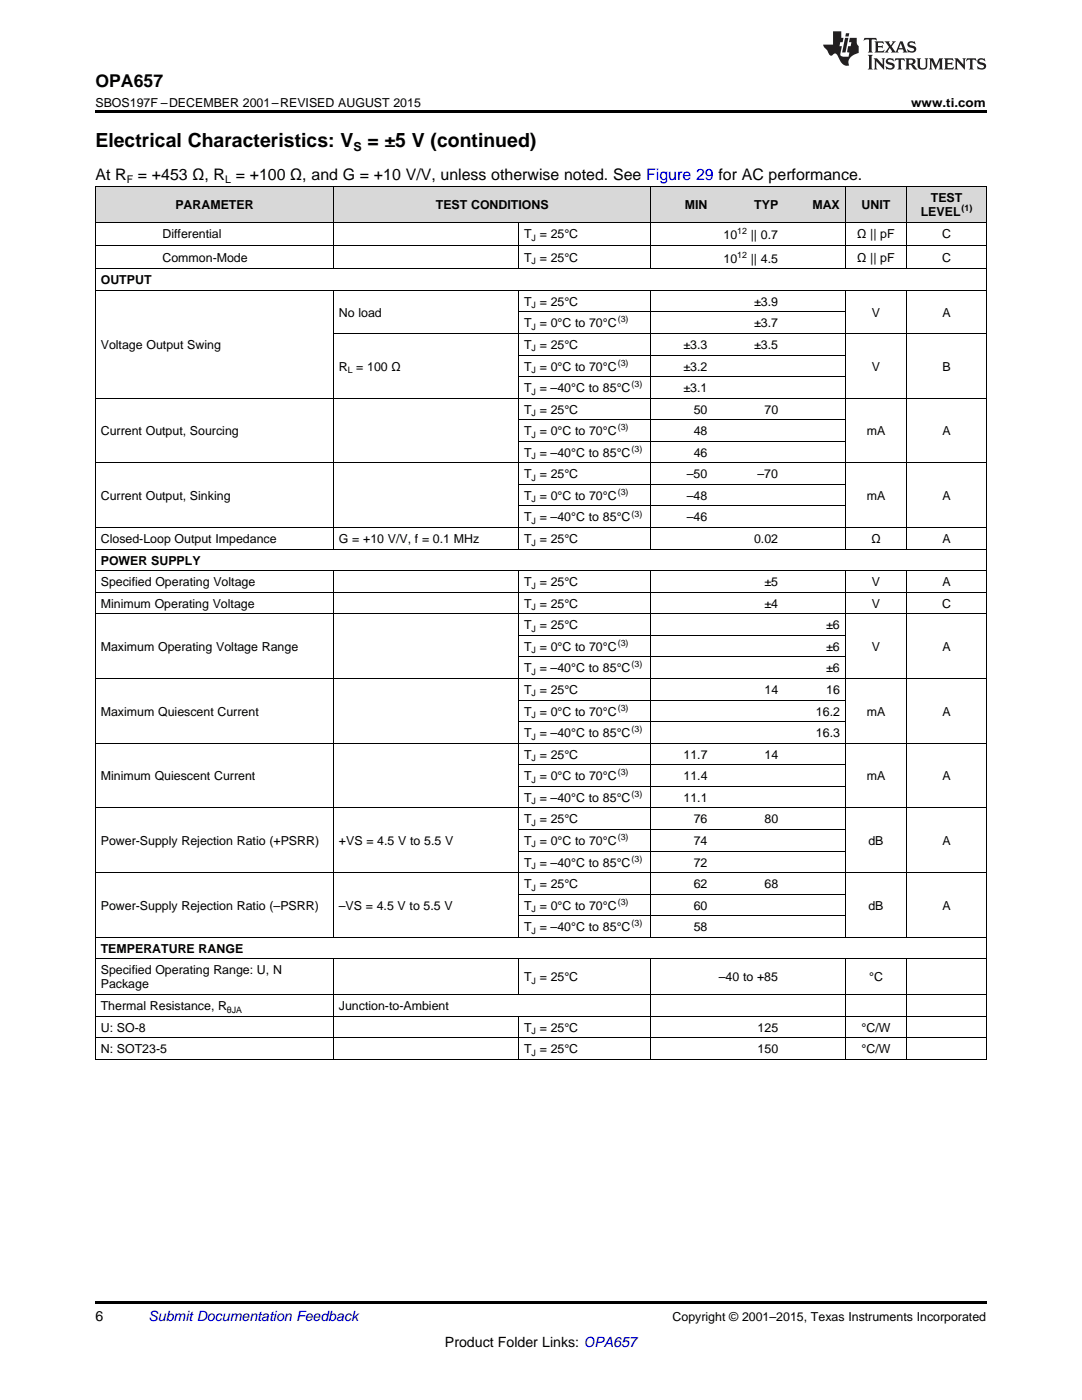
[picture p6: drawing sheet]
<svg xmlns="http://www.w3.org/2000/svg" width="216mm" height="279mm" viewBox="0 0 216 279" stroke-linecap="round" stroke-linejoin="round" font-family="sans-serif">
<defs><g id="words">
<g font-size="3.9">
<text x="19" y="29.3">Electrical Characteristics: V</text>
<text x="73.3" y="29.3">= ±5 V (continued)</text>
</g>
<text font-size="3.5" x="19" y="17.3">OPA657</text>
<g font-size="3.2">
<text x="19" y="36">At R</text>
<text x="27.5" y="36">= +453 Ω, R = +100 Ω, and G = +10 V/V, unless otherwise noted. See Figure 29 for AC performance.</text>
</g>
<g font-size="2.8">
<text x="19" y="263.6">6</text>
<text x="88.8" y="268.9">Product Folder Links: OPA657</text>
</g>
<text font-size="2.8" fill="#0000c8" x="29.6" y="263.6">Submit Documentation Feedback</text>
<g font-size="2.5">
<text x="19" y="21.4">SBOS197F –DECEMBER 2001–REVISED AUGUST 2015</text>
<text x="181.8" y="21.4">www.ti.com</text>
<text x="70.5" y="30.1">S</text>
<text x="35" y="41.7">PARAMETER</text>
<text x="87" y="41.7">TEST CONDITIONS</text>
<text x="136.6" y="41.7">MIN</text>
<text x="150.5" y="41.7">TYP</text>
<text x="162.1" y="41.7">MAX</text>
<text x="171.9" y="41.7">UNIT</text>
<text x="185.7" y="40.3">TEST</text>
<text x="32.4" y="47.6">Differential</text>
<text x="104.6" y="47.6">T = 25°C</text>
<text x="144.4" y="47.8">10</text>
<text x="149.8" y="47.8">|| 0.7</text>
<text x="171.1" y="47.6">Ω || pF</text>
<text x="183.7" y="43.1">LEVEL</text>
<text x="188" y="47.6">C</text>
<text x="32.4" y="52.2">Common-Mode</text>
<text x="104.6" y="52.2">T = 25°C</text>
<text x="144.4" y="52.4">10</text>
<text x="149.8" y="52.4">|| 4.5</text>
<text x="171.1" y="52.2">Ω || pF</text>
<text x="188" y="52.2">C</text>
<text x="20.1" y="56.7">OUTPUT</text>
<text x="67.6" y="63.2">No load</text>
<text x="104.6" y="61">T = 25°C</text>
<text x="104.6" y="65.3">T = 0°C to 70°C</text>
<text x="150.5" y="61">±3.9</text>
<text x="150.5" y="65.3">±3.7</text>
<text x="174" y="63.2">V</text>
<text x="188.1" y="63.2">A</text>
<text x="20.1" y="69.6">Voltage Output Swing</text>
<text x="104.6" y="69.6">T = 25°C</text>
<text x="136.4" y="69.6">±3.3</text>
<text x="150.5" y="69.6">±3.5</text>
<text x="67.6" y="73.9">R = 100 Ω</text>
<text x="104.6" y="73.9">T = 0°C to 70°C</text>
<text x="136.4" y="73.9">±3.2</text>
<text x="174" y="73.9">V</text>
<text x="188.1" y="73.9">B</text>
<text x="104.6" y="78.2">T = –40°C to 85°C</text>
<text x="104.6" y="82.5">T = 25°C</text>
<text x="136.4" y="78.2">±3.1</text>
<text x="138.4" y="82.5">50</text>
<text x="152.5" y="82.5">70</text>
<text x="20.1" y="86.9">Current Output, Sourcing</text>
<text x="104.6" y="86.9">T = 0°C to 70°C</text>
<text x="138.4" y="86.9">48</text>
<text x="173" y="86.9">mA</text>
<text x="188.1" y="86.9">A</text>
<text x="104.6" y="91.2">T = –40°C to 85°C</text>
<text x="104.6" y="95.5">T = 25°C</text>
<text x="137.1" y="95.5">–50</text>
<text x="138.4" y="91.2">46</text>
<text x="151.2" y="95.5">–70</text>
<text x="20.1" y="99.8">Current Output, Sinking</text>
<text x="104.6" y="99.8">T = 0°C to 70°C</text>
<text x="137.1" y="99.8">–48</text>
<text x="173" y="99.8">mA</text>
<text x="188.1" y="99.8">A</text>
<text x="104.6" y="104.1">T = –40°C to 85°C</text>
<text x="137.1" y="104.1">–46</text>
<text x="20.1" y="108.4">Closed-Loop Output Impedance</text>
<text x="20.1" y="112.7">POWER SUPPLY</text>
<text x="67.6" y="108.4">G = +10 V/V, f = 0.1 MHz</text>
<text x="104.6" y="108.4">T = 25°C</text>
<text x="150.5" y="108.4">0.02</text>
<text x="173.9" y="108.4">Ω</text>
<text x="188.1" y="108.4">A</text>
<text x="20.1" y="117">Specified Operating Voltage</text>
<text x="104.6" y="117">T = 25°C</text>
<text x="152.5" y="117">±5</text>
<text x="174" y="117">V</text>
<text x="188.1" y="117">A</text>
<text x="20.1" y="121.3">Minimum Operating Voltage</text>
<text x="104.6" y="121.3">T = 25°C</text>
<text x="104.6" y="125.6">T = 25°C</text>
<text x="152.5" y="121.3">±4</text>
<text x="164.9" y="125.6">±6</text>
<text x="174" y="121.3">V</text>
<text x="188" y="121.3">C</text>
<text x="20.1" y="129.9">Maximum Operating Voltage Range</text>
<text x="104.6" y="129.9">T = 0°C to 70°C</text>
<text x="164.9" y="129.9">±6</text>
<text x="174" y="129.9">V</text>
<text x="188.1" y="129.9">A</text>
<text x="104.6" y="134.2">T = –40°C to 85°C</text>
<text x="164.9" y="134.2">±6</text>
<text x="20.1" y="142.8">Maximum Quiescent Current</text>
<text x="104.6" y="138.5">T = 25°C</text>
<text x="104.6" y="142.8">T = 0°C to 70°C</text>
<text x="152.5" y="138.5">14</text>
<text x="162.8" y="142.8">16.2</text>
<text x="164.9" y="138.5">16</text>
<text x="173" y="142.8">mA</text>
<text x="188.1" y="142.8">A</text>
<text x="104.6" y="147.1">T = –40°C to 85°C</text>
<text x="162.8" y="147.1">16.3</text>
<text x="20.1" y="155.7">Minimum Quiescent Current</text>
<text x="104.6" y="151.4">T = 25°C</text>
<text x="104.6" y="155.7">T = 0°C to 70°C</text>
<text x="136.4" y="151.4">11.7</text>
<text x="136.4" y="155.7">11.4</text>
<text x="152.5" y="151.4">14</text>
<text x="173" y="155.7">mA</text>
<text x="188.1" y="155.7">A</text>
<text x="104.6" y="160">T = –40°C to 85°C</text>
<text x="136.4" y="160">11.1</text>
<text x="104.6" y="164.3">T = 25°C</text>
<text x="138.4" y="164.3">76</text>
<text x="152.5" y="164.3">80</text>
<text x="20.1" y="168.6">Power-Supply Rejection Ratio (+PSRR)</text>
<text x="67.6" y="168.6">+VS = 4.5 V to 5.5 V</text>
<text x="104.6" y="168.6">T = 0°C to 70°C</text>
<text x="104.6" y="172.9">T = –40°C to 85°C</text>
<text x="138.4" y="168.6">74</text>
<text x="138.4" y="172.9">72</text>
<text x="173.3" y="168.6">dB</text>
<text x="188.1" y="168.6">A</text>
<text x="104.6" y="177.2">T = 25°C</text>
<text x="138.4" y="177.2">62</text>
<text x="152.5" y="177.2">68</text>
<text x="20.1" y="181.5">Power-Supply Rejection Ratio (–PSRR)</text>
<text x="67.6" y="181.5">–VS = 4.5 V to 5.5 V</text>
<text x="104.6" y="181.5">T = 0°C to 70°C</text>
<text x="104.6" y="185.8">T = –40°C to 85°C</text>
<text x="138.4" y="181.5">60</text>
<text x="138.4" y="185.8">58</text>
<text x="173.3" y="181.5">dB</text>
<text x="188.1" y="181.5">A</text>
<text x="20.1" y="190.1">TEMPERATURE RANGE</text>
<text x="20.1" y="194.5">Specified Operating Range: U, N</text>
<text x="20.1" y="197.3">Package</text>
<text x="104.6" y="195.9">T = 25°C</text>
<text x="143.4" y="195.9">–40 to +85</text>
<text x="173.4" y="195.9">°C</text>
<text x="20.1" y="201.6">Thermal Resistance, R</text>
<text x="67.6" y="201.6">Junction-to-Ambient</text>
<text x="20.1" y="205.9">U: SO-8</text>
<text x="104.6" y="205.9">T = 25°C</text>
<text x="151.2" y="205.9">125</text>
<text x="171.9" y="205.9">°C/W</text>
<text x="20.1" y="210.2">N: SOT23-5</text>
<text x="104.6" y="210.2">T = 25°C</text>
<text x="151.2" y="210.2">150</text>
<text x="171.9" y="210.2">°C/W</text>
<text x="134.2" y="263.6">Copyright © 2001–2015, Texas Instruments Incorporated</text>
</g>
<g font-size="2.1">
<text x="25.3" y="36.6">F</text>
<text x="44.9" y="36.6">L</text>
</g>
<g font-size="1.8">
<text x="147.1" y="46.8">12</text>
<text x="191.9" y="42.1">(1)</text>
<text x="106.1" y="48.1">J</text>
<text x="106.1" y="52.7">J</text>
<text x="147.1" y="51.4">12</text>
<text x="106.1" y="61.5">J</text>
<text x="106.1" y="65.8">J</text>
<text x="123.3" y="64.3">(3)</text>
<text x="106.1" y="70.1">J</text>
<text x="69.4" y="74.4">L</text>
<text x="106.1" y="74.4">J</text>
<text x="123.3" y="73">(3)</text>
<text x="126" y="77.3">(3)</text>
<text x="106.1" y="78.7">J</text>
<text x="106.1" y="83">J</text>
<text x="106.1" y="87.3">J</text>
<text x="123.3" y="85.9">(3)</text>
<text x="106.1" y="91.7">J</text>
<text x="106.1" y="96">J</text>
<text x="126" y="90.2">(3)</text>
<text x="106.1" y="100.3">J</text>
<text x="123.3" y="98.8">(3)</text>
<text x="106.1" y="104.6">J</text>
<text x="126" y="103.1">(3)</text>
<text x="106.1" y="108.9">J</text>
<text x="106.1" y="117.5">J</text>
<text x="106.1" y="121.8">J</text>
<text x="106.1" y="126.1">J</text>
<text x="106.1" y="130.4">J</text>
<text x="123.3" y="128.9">(3)</text>
<text x="106.1" y="134.7">J</text>
<text x="126" y="133.2">(3)</text>
<text x="106.1" y="139">J</text>
<text x="106.1" y="143.3">J</text>
<text x="123.3" y="141.8">(3)</text>
<text x="106.1" y="147.6">J</text>
<text x="126" y="146.1">(3)</text>
<text x="106.1" y="151.9">J</text>
<text x="123.3" y="154.7">(3)</text>
<text x="106.1" y="156.2">J</text>
<text x="106.1" y="160.5">J</text>
<text x="126" y="159">(3)</text>
<text x="106.1" y="164.8">J</text>
<text x="123.3" y="167.6">(3)</text>
<text x="106.1" y="169.1">J</text>
<text x="106.1" y="173.4">J</text>
<text x="126" y="171.9">(3)</text>
<text x="106.1" y="177.7">J</text>
<text x="106.1" y="182">J</text>
<text x="123.3" y="180.6">(3)</text>
<text x="126" y="184.9">(3)</text>
<text x="106.1" y="186.3">J</text>
<text x="106.1" y="196.4">J</text>
<text x="45.3" y="202.1">θJA</text>
<text x="106.1" y="206.4">J</text>
<text x="106.1" y="210.7">J</text>
</g>
</g></defs>
<g fill="#d8d8d8">
<path d="M19 37.3h12.4v7.1h-12.4z"/>
<path d="M31.4 37.3h35.2v7.1h-35.2z"/>
<path d="M66.6 37.3h36.9v7.1h-36.9z"/>
<path d="M103.5 37.3h26.4v7.1h-26.4z"/>
<path d="M129.9 37.3h12.4v7.1h-12.4z"/>
<path d="M142.3 37.3h14.1v7.1h-14.1z"/>
<path d="M156.4 37.3h12.3v7.1h-12.3z"/>
<path d="M168.7 37.3h12.3v7.1h-12.3z"/>
<path d="M181 37.3h15.8v7.1h-15.8z"/>
</g>
<path d="M19 22h177.8v.5h-177.8zM19 259.7h177.8v.5h-177.8z" fill="#000"/>
<g fill="none" stroke="#000" stroke-width=".2">
<path d="M19 37.2h177.8M19.1 37.2v174.3M66.5 37.2v16.5M129.9 37.2v16.5M168.6 37.2v16.5M180.9 37.2v16.5M196.8 37.2v174.3M19 57.9h177.8M19 53.6h177.8M19 49h177.8M19 44.3h177.8M66.5 58v51.6"/>
<path d="M103.5 44.3v9.4M103.5 58v51.6M129.9 58v51.6M168.6 58v51.6M180.9 58v51.6M19 79.5h177.8M66.6 66.6h130.2M103.5 75.2h65.2M103.5 70.9h65.2M103.5 62.2h65.2M19 92.4h177.8M103.5 96.7h65.2"/>
<path d="M103.5 88.1h65.2M103.5 83.8h65.2M19 118.2h177.8M19 113.9h177.8M19 109.6h177.8M19 105.3h177.8M66.5 113.9v73.2M103.5 113.9v73.2M103.5 101h65.2M129.9 113.9v73.2M168.6 113.9v73.2M180.9 113.9v73.2"/>
<path d="M19 135.4h177.8M19 122.5h177.8M103.5 139.7h65.2M103.5 131.1h65.2M103.5 126.8h65.2M19 148.3h177.8M103.5 156.9h65.2M103.5 152.6h65.2M103.5 144h65.2M19 174.1h177.8M19 161.2h177.8M103.5 178.5h65.2"/>
<path d="M103.5 169.8h65.2M103.5 165.5h65.2M19 198.5h177.8M19 191.4h177.8M19 187.1h177.8M66.5 191.4v20.1M103.5 191.4v7.1M103.5 182.8h65.2M129.9 191.4v20.1M168.6 191.4v20.1M180.9 191.4v20.1M19 211.4h177.8"/>
<path d="M19 207.1h177.8M19 202.8h177.8M103.5 202.8v8.7"/>
</g>
<g fill="#231f20">
<path d="M172.5 7.6l-.1 .5 .4-.2h.6v.1v2.1l-.2 .4h.9l-.2-.4v-2.1l.1-.1h.5l.5 .2-.2-.5zM174.5 8.3l.2 .3v1.5l-.2 .4h1.8l.2-.6a1.04 1.04 0 0 1-1.3 .2v-.7h.6l.3 .2v-.6l-.3 .2h-.6v-.6l.8-.1 .4 .3-.2-.5zM176.5 8.3l.9 1.1-.9 1.1h.8l-.2-.2 .4-.7 .5 .7-.2 .2h1.5l-.2-.2 .2-.4h.9l.1 .4-.2 .2h1l-.3-.3-.7-1.9h-.5l-.9 2-.8-1 .9-1h-.8l.1 .3-.4 .5-.3-.6 .1-.2zM179.7 8.6l.4 1h-.7zM181.3 8.4a.63 .63 0 0 0-.2 .7 .63 .63 0 0 0 .6 .4l.6 .2 .1 .2a.75 .75 0 0 1-.7 .4 .75 .75 0 0 1-.6-.5l.1 .7 .1-.1a1.11 1.11 0 0 0 1.5-.6 1.13 1.13 0 0 0-1.2-.8l-.1-.4a1.04 1.04 0 0 1 1.2 .2l-.2-.5-.2 .1-.4-.2zM173.2 10.9l.2 .4v2.2l-.2 .4h1l-.3-.4v-2.2l.3-.4zM174.3 11.6l.3 .4v1.5l-.3 .4h.8l-.2-.4v-1.3l1.5 1.7v-1.9l.2-.4h-.7l.2 .4v.9l-1.1-1.3zM177 11.8a.62 .62 0 0 0-.2 .7 .62 .62 0 0 0 .6 .4l.6 .1 .1 .3a.76 .76 0 0 1-.7 .3 .76 .76 0 0 1-.7-.4l.2 .7 .1-.1a1.11 1.11 0 0 0 1.5-.6 1.13 1.13 0 0 0-1.2-.8l-.1-.4a1.04 1.04 0 0 1 1.2 .2l-.2-.6-.2 .1-.5-.1zM178.7 11.6l-.2 .6a.61 .61 0 0 1 .8-.3v1.6l-.2 .4h.9l-.2-.4v-1.6a.63 .63 0 0 1 .7 .3l-.1-.6zM180.6 11.6l.3 .4v1.5l-.3 .4h1l-.2-.2-.1-.8 .6 .2a.76 .76 0 0 0 1.2 .7l-1-1a.58 .58 0 0 0 .6-.5 .58 .58 0 0 0-.5-.6zM181.4 11.9h.1a.45 .45 0 0 1 .5 .1 .45 .45 0 0 1 .1 .5l-.8 .2zM182.9 11.6l.2 .2a2.17 2.17 0 0 0 .3 1.9 .99 .99 0 0 0 1.6-.6v-1.1l.2-.4h-.7l.2 .2a1.92 1.92 0 0 1-.2 1.8 .6 .6 0 0 1-.9-.5v-1.1l.2-.4zM185.4 11.6l.2 .4v1.5l-.2 .4h.7l-.2-.4v-1.4l.8 1.8 .8-1.8v1.4l-.2 .4h.9l-.2-.4v-1.5l.2-.4h-.8l-.6 1.5-.6-1.5zM188.4 11.6l.2 .4v1.5l-.2 .4h1.8l.1-.6a1.04 1.04 0 0 1-1.2 .1v-.6h.5l.4 .2v-.6l-.4 .2h-.5v-.7h.8l.3 .3-.1-.6zM190.5 11.6l.2 .4v1.5l-.2 .4h.7l-.2-.4v-1.3l1.5 1.7v-1.9l.2-.4h-.7l.2 .4v.9l-1.1-1.3zM192.9 11.6l-.1 .6a.61 .61 0 0 1 .7-.3l.1 1.6-.3 .4h1l-.3-.4 .1-1.6a.63 .63 0 0 1 .7 .3l-.1-.6zM195.2 11.8a.62 .62 0 0 0-.2 .7 .62 .62 0 0 0 .6 .4l.6 .1 .1 .3a.76 .76 0 0 1-.7 .3 .76 .76 0 0 1-.6-.4l.1 .7 .1-.1a1.11 1.11 0 0 0 1.6-.6 1.13 1.13 0 0 0-1.3-.8l-.1-.4a1.04 1.04 0 0 1 1.2 .2l-.1-.6-.2 .1-.5-.1z"/>
<path d="M166.2 6.3v2.6h-1.9v.4l.8 .9a.91 .91 0 0 0 1 .8 .56 .56 0 0 1 .5-.3 .56 .56 0 0 1 .5 .3l.4 .8a1.53 1.53 0 0 0 1.9 1.2 1.54 1.54 0 0 1 1-2.1l.9-.3v-1.4a1.52 1.52 0 0 1-.4-1.6h-1.3l-.2 .8h.5l-.2 .8h-.5l-.1 1v.2l.4 .1-.2 .8a1.93 1.93 0 0 1-1.6-.3l.3-1.8h-.5l.2-.8h.4l.2-.8h-.4v-1.3zM168.6 7.6l-.6 2.9h.7l.6-2.9zM168.8 6.6l-.1 .7h.6l.2-.7z"/>
</g>
<use href="#words"/>
</svg>
